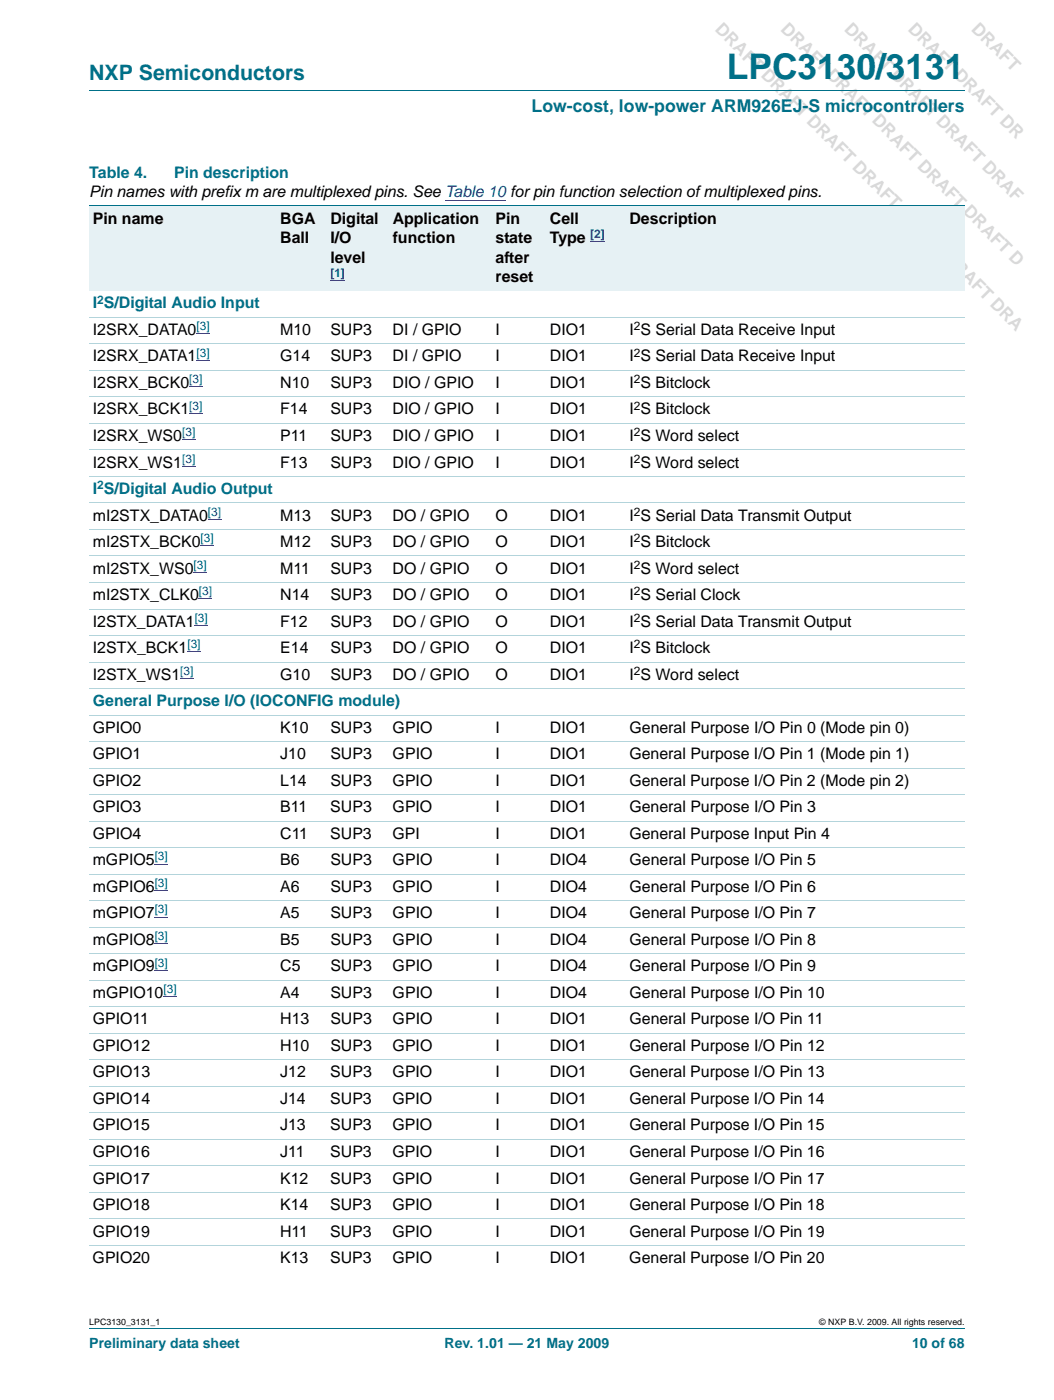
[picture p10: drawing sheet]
<svg xmlns="http://www.w3.org/2000/svg" width="210mm" height="279mm" viewBox="0 0 210 279" stroke-linecap="round" stroke-linejoin="round" font-family="sans-serif">
<defs><g id="words">
<text font-size="7" fill="#007088" x="145" y="15.8">LPC3130/3131</text>
<text font-size="4.2" fill="#007088" x="17.8" y="16">NXP Semiconductors</text>
<g font-size="3.5" fill="#d9d9d9">
<text x="142.5" y="6.1" transform="rotate(45 142.5 6.1)">DRAFT DRAFT DRAFT DRAFT DRAFT DRAFT DRA</text>
<text x="155.6" y="6.1" transform="rotate(45 155.6 6.1)">DRAFT DRAFT DRAFT DRAFT DRAFT D</text>
<text x="168.3" y="6.1" transform="rotate(45 168.3 6.1)">DRAFT DRAFT DRAFT DRAF</text>
<text x="180.9" y="6.1" transform="rotate(45 180.9 6.1)">DRAFT DRAFT DR</text>
</g>
<text font-size="3.5" fill="#007088" x="106" y="22.3">Low-cost, low-power ARM926EJ-S microcontrollers</text>
<g font-size="3.2" fill="#007088">
<text x="17.8" y="35.5">Table 4.</text>
<text x="34.7" y="35.5">Pin description</text>
<text x="18.5" y="61.6">I S/Digital Audio Input</text>
<text x="18.5" y="98.6">I S/Digital Audio Output</text>
<text x="18.5" y="140.9">General Purpose I/O (IOCONFIG module)</text>
</g>
<g font-size="3.2">
<text x="17.8" y="39.3">Pin names with prefix m are multiplexed pins. See Table 10 for pin function selection of multiplexed pins.</text>
<text x="18.5" y="44.6">Pin name</text>
<text x="55.9" y="44.6">BGA</text>
<text x="65.9" y="44.6">Digital</text>
<text x="78.3" y="44.6">Application</text>
<text x="98.9" y="44.6">Pin</text>
<text x="109.7" y="44.6">Cell</text>
<text x="125.6" y="44.6">Description</text>
<text x="55.9" y="48.5">Ball</text>
<text x="65.9" y="48.5">I/O</text>
<text x="65.9" y="52.4">level</text>
<text x="78.3" y="48.5">function</text>
<text x="98.9" y="48.5">state</text>
<text x="98.9" y="52.4">after</text>
<text x="109.7" y="48.5">Type</text>
<text x="98.9" y="56.3">reset</text>
<text x="18.5" y="66.8">I2SRX_DATA0</text>
<text x="55.9" y="66.8">M10</text>
<text x="65.9" y="66.8">SUP3</text>
<text x="78.3" y="66.8">DI / GPIO</text>
<text x="98.9" y="66.8">I</text>
<text x="109.7" y="66.8">DIO1</text>
<text x="125.6" y="66.8">I S Serial Data Receive Input</text>
<text x="18.5" y="72.1">I2SRX_DATA1</text>
<text x="18.5" y="77.4">I2SRX_BCK0</text>
<text x="55.9" y="72.1">G14</text>
<text x="55.9" y="77.4">N10</text>
<text x="65.9" y="72.1">SUP3</text>
<text x="65.9" y="77.4">SUP3</text>
<text x="78.3" y="72.1">DI / GPIO</text>
<text x="78.3" y="77.4">DIO / GPIO</text>
<text x="98.9" y="72.1">I</text>
<text x="98.9" y="77.4">I</text>
<text x="109.7" y="72.1">DIO1</text>
<text x="109.7" y="77.4">DIO1</text>
<text x="125.6" y="72.1">I S Serial Data Receive Input</text>
<text x="125.6" y="77.4">I S Bitclock</text>
<text x="18.5" y="82.7">I2SRX_BCK1</text>
<text x="55.9" y="82.7">F14</text>
<text x="65.9" y="82.7">SUP3</text>
<text x="78.3" y="82.7">DIO / GPIO</text>
<text x="98.9" y="82.7">I</text>
<text x="109.7" y="82.7">DIO1</text>
<text x="125.6" y="82.7">I S Bitclock</text>
<text x="18.5" y="88">I2SRX_WS0</text>
<text x="55.9" y="88">P11</text>
<text x="65.9" y="88">SUP3</text>
<text x="78.3" y="88">DIO / GPIO</text>
<text x="98.9" y="88">I</text>
<text x="109.7" y="88">DIO1</text>
<text x="125.6" y="88">I S Word select</text>
<text x="18.5" y="93.3">I2SRX_WS1</text>
<text x="55.9" y="93.3">F13</text>
<text x="65.9" y="93.3">SUP3</text>
<text x="78.3" y="93.3">DIO / GPIO</text>
<text x="98.9" y="93.3">I</text>
<text x="109.7" y="93.3">DIO1</text>
<text x="125.6" y="93.3">I S Word select</text>
<text x="18.5" y="103.9">mI2STX_DATA0</text>
<text x="55.9" y="103.9">M13</text>
<text x="65.9" y="103.9">SUP3</text>
<text x="78.3" y="103.9">DO / GPIO</text>
<text x="98.9" y="103.9">O</text>
<text x="109.7" y="103.9">DIO1</text>
<text x="125.6" y="103.9">I S Serial Data Transmit Output</text>
<text x="18.5" y="109.2">mI2STX_BCK0</text>
<text x="55.9" y="109.2">M12</text>
<text x="65.9" y="109.2">SUP3</text>
<text x="78.3" y="109.2">DO / GPIO</text>
<text x="98.9" y="109.2">O</text>
<text x="109.7" y="109.2">DIO1</text>
<text x="125.6" y="109.2">I S Bitclock</text>
<text x="18.5" y="114.5">mI2STX_WS0</text>
<text x="18.5" y="119.8">mI2STX_CLK0</text>
<text x="55.9" y="114.5">M11</text>
<text x="55.9" y="119.8">N14</text>
<text x="65.9" y="114.5">SUP3</text>
<text x="65.9" y="119.8">SUP3</text>
<text x="78.3" y="114.5">DO / GPIO</text>
<text x="78.3" y="119.8">DO / GPIO</text>
<text x="98.9" y="114.5">O</text>
<text x="98.9" y="119.8">O</text>
<text x="109.7" y="114.5">DIO1</text>
<text x="109.7" y="119.8">DIO1</text>
<text x="125.6" y="114.5">I S Word select</text>
<text x="125.6" y="119.8">I S Serial Clock</text>
<text x="18.5" y="125.1">I2STX_DATA1</text>
<text x="55.9" y="125.1">F12</text>
<text x="65.9" y="125.1">SUP3</text>
<text x="78.3" y="125.1">DO / GPIO</text>
<text x="98.9" y="125.1">O</text>
<text x="109.7" y="125.1">DIO1</text>
<text x="125.6" y="125.1">I S Serial Data Transmit Output</text>
<text x="18.5" y="130.3">I2STX_BCK1</text>
<text x="55.9" y="130.3">E14</text>
<text x="65.9" y="130.3">SUP3</text>
<text x="78.3" y="130.3">DO / GPIO</text>
<text x="98.9" y="130.3">O</text>
<text x="109.7" y="130.3">DIO1</text>
<text x="125.6" y="130.3">I S Bitclock</text>
<text x="18.5" y="135.6">I2STX_WS1</text>
<text x="55.9" y="135.6">G10</text>
<text x="65.9" y="135.6">SUP3</text>
<text x="78.3" y="135.6">DO / GPIO</text>
<text x="98.9" y="135.6">O</text>
<text x="109.7" y="135.6">DIO1</text>
<text x="125.6" y="135.6">I S Word select</text>
<text x="18.5" y="146.2">GPIO0</text>
<text x="55.9" y="146.2">K10</text>
<text x="65.9" y="146.2">SUP3</text>
<text x="78.3" y="146.2">GPIO</text>
<text x="98.9" y="146.2">I</text>
<text x="109.7" y="146.2">DIO1</text>
<text x="125.6" y="146.2">General Purpose I/O Pin 0 (Mode pin 0)</text>
<text x="18.5" y="151.5">GPIO1</text>
<text x="55.9" y="151.5">J10</text>
<text x="65.9" y="151.5">SUP3</text>
<text x="78.3" y="151.5">GPIO</text>
<text x="98.9" y="151.5">I</text>
<text x="109.7" y="151.5">DIO1</text>
<text x="125.6" y="151.5">General Purpose I/O Pin 1 (Mode pin 1)</text>
<text x="18.5" y="156.8">GPIO2</text>
<text x="55.9" y="156.8">L14</text>
<text x="65.9" y="156.8">SUP3</text>
<text x="78.3" y="156.8">GPIO</text>
<text x="98.9" y="156.8">I</text>
<text x="109.7" y="156.8">DIO1</text>
<text x="125.6" y="156.8">General Purpose I/O Pin 2 (Mode pin 2)</text>
<text x="18.5" y="167.4">GPIO4</text>
<text x="18.5" y="162.1">GPIO3</text>
<text x="55.9" y="167.4">C11</text>
<text x="55.9" y="162.1">B11</text>
<text x="65.9" y="167.4">SUP3</text>
<text x="65.9" y="162.1">SUP3</text>
<text x="78.3" y="167.4">GPI</text>
<text x="78.3" y="162.1">GPIO</text>
<text x="98.8" y="167.4">I</text>
<text x="98.9" y="162.1">I</text>
<text x="109.7" y="167.4">DIO1</text>
<text x="109.7" y="162.1">DIO1</text>
<text x="125.6" y="167.4">General Purpose Input Pin 4</text>
<text x="125.6" y="162.1">General Purpose I/O Pin 3</text>
<text x="18.5" y="172.7">mGPIO5</text>
<text x="55.9" y="172.7">B6</text>
<text x="65.9" y="172.7">SUP3</text>
<text x="78.3" y="172.7">GPIO</text>
<text x="98.9" y="172.7">I</text>
<text x="109.7" y="172.7">DIO4</text>
<text x="125.6" y="172.7">General Purpose I/O Pin 5</text>
<text x="18.5" y="178">mGPIO6</text>
<text x="55.9" y="178">A6</text>
<text x="65.9" y="178">SUP3</text>
<text x="78.3" y="178">GPIO</text>
<text x="98.9" y="178">I</text>
<text x="109.7" y="178">DIO4</text>
<text x="125.6" y="178">General Purpose I/O Pin 6</text>
<text x="18.5" y="183.3">mGPIO7</text>
<text x="55.9" y="183.3">A5</text>
<text x="65.9" y="183.3">SUP3</text>
<text x="78.3" y="183.3">GPIO</text>
<text x="98.9" y="183.3">I</text>
<text x="109.7" y="183.3">DIO4</text>
<text x="125.6" y="183.3">General Purpose I/O Pin 7</text>
<text x="18.5" y="188.6">mGPIO8</text>
<text x="55.9" y="188.6">B5</text>
<text x="65.9" y="188.6">SUP3</text>
<text x="78.3" y="188.6">GPIO</text>
<text x="98.9" y="188.6">I</text>
<text x="109.7" y="188.6">DIO4</text>
<text x="125.6" y="188.6">General Purpose I/O Pin 8</text>
<text x="18.5" y="193.8">mGPIO9</text>
<text x="55.9" y="193.8">C5</text>
<text x="65.9" y="193.8">SUP3</text>
<text x="78.3" y="193.8">GPIO</text>
<text x="98.9" y="193.8">I</text>
<text x="109.7" y="193.8">DIO4</text>
<text x="125.6" y="193.8">General Purpose I/O Pin 9</text>
<text x="18.5" y="199.1">mGPIO10</text>
<text x="55.9" y="199.1">A4</text>
<text x="65.9" y="199.1">SUP3</text>
<text x="78.3" y="199.1">GPIO</text>
<text x="98.9" y="199.1">I</text>
<text x="109.7" y="199.1">DIO4</text>
<text x="125.6" y="199.1">General Purpose I/O Pin 10</text>
<text x="18.5" y="209.7">GPIO12</text>
<text x="18.5" y="204.4">GPIO11</text>
<text x="55.9" y="209.7">H10</text>
<text x="55.9" y="204.4">H13</text>
<text x="65.9" y="209.7">SUP3</text>
<text x="65.9" y="204.4">SUP3</text>
<text x="78.3" y="209.7">GPIO</text>
<text x="78.3" y="204.4">GPIO</text>
<text x="98.9" y="209.7">I</text>
<text x="98.9" y="204.4">I</text>
<text x="109.7" y="209.7">DIO1</text>
<text x="109.7" y="204.4">DIO1</text>
<text x="125.6" y="209.7">General Purpose I/O Pin 12</text>
<text x="125.6" y="204.4">General Purpose I/O Pin 11</text>
<text x="18.5" y="215">GPIO13</text>
<text x="55.9" y="215">J12</text>
<text x="65.9" y="215">SUP3</text>
<text x="78.3" y="215">GPIO</text>
<text x="98.9" y="215">I</text>
<text x="109.7" y="215">DIO1</text>
<text x="125.6" y="215">General Purpose I/O Pin 13</text>
<text x="18.5" y="220.3">GPIO14</text>
<text x="55.9" y="220.3">J14</text>
<text x="65.9" y="220.3">SUP3</text>
<text x="78.3" y="220.3">GPIO</text>
<text x="98.8" y="220.3">I</text>
<text x="109.7" y="220.3">DIO1</text>
<text x="125.6" y="220.3">General Purpose I/O Pin 14</text>
<text x="18.5" y="225.6">GPIO15</text>
<text x="55.9" y="225.6">J13</text>
<text x="65.9" y="225.6">SUP3</text>
<text x="78.3" y="225.6">GPIO</text>
<text x="98.8" y="225.6">I</text>
<text x="109.7" y="225.6">DIO1</text>
<text x="125.6" y="225.6">General Purpose I/O Pin 15</text>
<text x="18.5" y="230.9">GPIO16</text>
<text x="55.9" y="230.9">J11</text>
<text x="65.9" y="230.9">SUP3</text>
<text x="78.3" y="230.9">GPIO</text>
<text x="98.8" y="230.9">I</text>
<text x="109.7" y="230.9">DIO1</text>
<text x="125.6" y="230.9">General Purpose I/O Pin 16</text>
<text x="18.5" y="236.2">GPIO17</text>
<text x="55.9" y="236.2">K12</text>
<text x="65.9" y="236.2">SUP3</text>
<text x="78.3" y="236.2">GPIO</text>
<text x="98.8" y="236.2">I</text>
<text x="109.7" y="236.2">DIO1</text>
<text x="125.6" y="236.2">General Purpose I/O Pin 17</text>
<text x="18.5" y="241.5">GPIO18</text>
<text x="55.9" y="241.5">K14</text>
<text x="65.9" y="241.5">SUP3</text>
<text x="78.3" y="241.5">GPIO</text>
<text x="98.8" y="241.5">I</text>
<text x="109.7" y="241.5">DIO1</text>
<text x="125.5" y="241.5">General Purpose I/O Pin 18</text>
<text x="18.5" y="246.8">GPIO19</text>
<text x="55.9" y="246.8">H11</text>
<text x="65.9" y="246.8">SUP3</text>
<text x="78.3" y="246.8">GPIO</text>
<text x="98.8" y="246.8">I</text>
<text x="109.7" y="246.8">DIO1</text>
<text x="125.5" y="246.8">General Purpose I/O Pin 19</text>
<text x="18.5" y="252.1">GPIO20</text>
<text x="55.9" y="252.1">K13</text>
<text x="65.9" y="252.1">SUP3</text>
<text x="78.3" y="252.1">GPIO</text>
<text x="98.8" y="252.1">I</text>
<text x="109.7" y="252.1">DIO1</text>
<text x="125.5" y="252.1">General Purpose I/O Pin 20</text>
</g>
<g font-size="2.8" fill="#007088">
<text x="17.8" y="269.1">Preliminary data sheet</text>
<text x="88.7" y="269.1">Rev. 1.01 — 21 May 2009</text>
<text x="181.9" y="269.1">10 of 68</text>
</g>
<g font-size="2.4" fill="#00f">
<text x="117.7" y="47.5">[2]</text>
<text x="65.9" y="55.3">[1]</text>
<text x="39.2" y="65.9">[3]</text>
<text x="39.2" y="71.2">[3]</text>
<text x="37.7" y="76.5">[3]</text>
<text x="37.7" y="81.8">[3]</text>
<text x="36.3" y="87.1">[3]</text>
<text x="36.3" y="92.4">[3]</text>
<text x="41.5" y="102.9">[3]</text>
<text x="38.6" y="113.5">[3]</text>
<text x="40" y="108.2">[3]</text>
<text x="39.7" y="118.8">[3]</text>
<text x="38.8" y="124.1">[3]</text>
<text x="37.4" y="129.4">[3]</text>
<text x="36" y="134.7">[3]</text>
<text x="30.9" y="171.7">[3]</text>
<text x="30.9" y="177">[3]</text>
<text x="30.9" y="182.3">[3]</text>
<text x="30.9" y="187.6">[3]</text>
<text x="30.9" y="192.9">[3]</text>
<text x="32.6" y="198.2">[3]</text>
</g>
<g font-size="2.4" fill="#007088">
<text x="19.4" y="60.6">2</text>
<text x="19.4" y="97.6">2</text>
</g>
<g font-size="2.4">
<text x="126.4" y="65.9">2</text>
<text x="126.4" y="71.2">2</text>
<text x="126.4" y="76.5">2</text>
<text x="126.4" y="81.8">2</text>
<text x="126.4" y="87.1">2</text>
<text x="126.4" y="92.4">2</text>
<text x="126.4" y="102.9">2</text>
<text x="126.4" y="108.2">2</text>
<text x="126.4" y="113.5">2</text>
<text x="126.4" y="118.8">2</text>
<text x="126.4" y="124.1">2</text>
<text x="126.4" y="129.4">2</text>
<text x="126.4" y="134.7">2</text>
</g>
<g font-size="1.8">
<text x="17.8" y="264.5">LPC3130_3131_1</text>
<text x="163.4" y="264.5">© NXP B.V. 2009. All rights reserved.</text>
</g>
</g></defs>
<path d="M17.8 18.2h174.6M17.8 265.1h174.6" fill="none" stroke="#007088" stroke-width=".2"/>
<g fill="none" stroke="#00f" stroke-width=".2">
<path d="M88.8 40h12.1M37.7 77.2h2.7M39.2 66.6h2.6M39.2 71.9h2.6M36.3 87.8h2.7M36.3 93.1h2.7M37.7 82.5h2.7M38.6 114.2h2.6M39.7 119.5h2.6M40 108.9h2.7M41.5 103.7h2.6M36 135.4h2.6"/>
<path d="M37.4 130.1h2.6M38.8 124.8h2.7M30.9 172.4h2.6M30.9 177.7h2.6M30.9 183h2.6M30.9 188.3h2.6M30.9 193.6h2.6M32.6 198.9h2.7"/>
</g>
<g fill="#e6f1f4">
<path d="M17.8 41.1h37.4v16.9h-37.4z"/>
<path d="M55.2 41.1h10v16.9h-10z"/>
<path d="M65.2 41.1h12.4v16.9h-12.4z"/>
</g>
<path d="M65.9 56h2.9" fill="none" stroke="#00f" stroke-width=".2"/>
<g fill="#e6f1f4">
<path d="M77.6 41.1h20.5v16.9h-20.5z"/>
<path d="M98.1 41.1h10.9v16.9h-10.9z"/>
<path d="M109 41.1h15.9v16.9h-15.9z"/>
</g>
<path d="M117.7 48.3h3" fill="none" stroke="#00f" stroke-width=".2"/>
<path d="M124.9 41.1h67.5v16.9h-67.5z" fill="#e6f1f4"/>
<path d="M17.8 41.1h174.6" fill="none" stroke="#007088" stroke-width=".2"/>
<g fill="none" stroke="#b3d4db" stroke-width=".2">
<path d="M17.8 63.3h174.6M17.8 68.6h174.6M17.8 73.9h174.6M17.8 79.2h174.6M17.8 84.5h174.6M17.8 89.8h174.6M17.8 95.1h174.6M17.8 100.4h174.6M17.8 105.7h174.6M17.8 111h174.6M17.8 116.2h174.6M17.8 121.5h174.6"/>
<path d="M17.8 126.8h174.6M17.8 132.1h174.6M17.8 137.4h174.6M17.8 142.7h174.6M17.8 148h174.6M17.8 153.3h174.6M17.8 158.6h174.6M17.8 163.9h174.6M17.8 169.2h174.6M17.8 174.5h174.6M17.8 179.7h174.6M17.8 185h174.6"/>
<path d="M17.8 190.3h174.6M17.8 195.6h174.6M17.8 200.9h174.6M17.8 206.2h174.6M17.8 211.5h174.6M17.8 216.8h174.6M17.8 222.1h174.6M17.8 227.4h174.6M17.8 232.7h174.6M17.8 238h174.6M17.8 243.2h174.6M17.8 248.5h174.6"/>
</g>
<use href="#words"/>
</svg>
